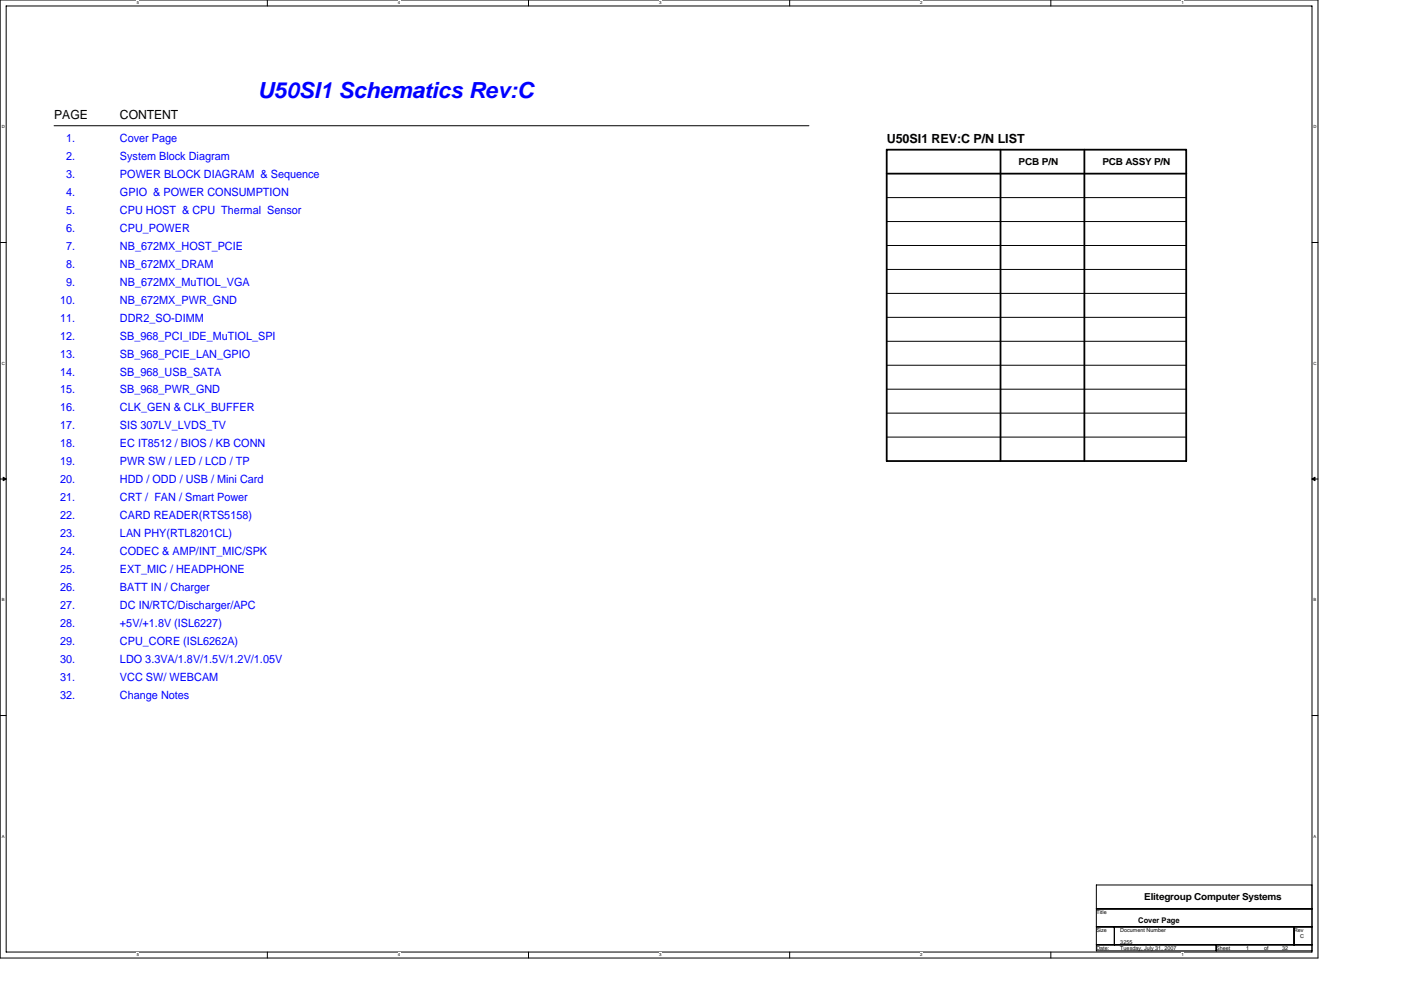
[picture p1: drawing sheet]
<svg xmlns="http://www.w3.org/2000/svg" width="297mm" height="210mm" viewBox="0 0 297 210" stroke-linecap="round" stroke-linejoin="round" font-family="sans-serif">
<defs><g id="words">
<text font-size="4.7" fill="#00f" x="54.6" y="20.8">U50SI1 Schematics Rev:C</text>
<g font-size="2.7">
<text x="11.5" y="25.3">PAGE</text>
<text x="25.4" y="25.3">CONTENT</text>
<text x="188" y="30.4">U50SI1 REV:C P/N LIST</text>
</g>
<g font-size="2.4" fill="#00f">
<text x="14" y="30.1">1.</text>
<text x="14" y="33.9">2.</text>
<text x="25.4" y="33.9">System Block Diagram</text>
<text x="25.4" y="30.1">Cover Page</text>
<text x="14" y="37.7">3.</text>
<text x="14" y="41.6">4.</text>
<text x="25.4" y="41.6">GPIO &amp; POWER CONSUMPTION</text>
<text x="25.4" y="37.7">POWER BLOCK DIAGRAM &amp; Sequence</text>
<text x="14" y="45.4">5.</text>
<text x="25.4" y="45.4">CPU HOST &amp; CPU Thermal Sensor</text>
<text x="14" y="49.2">6.</text>
<text x="14" y="53">7.</text>
<text x="25.4" y="49.2">CPU_POWER</text>
<text x="25.4" y="53">NB_672MX_HOST_PCIE</text>
<text x="14" y="56.8">8.</text>
<text x="25.4" y="56.8">NB_672MX_DRAM</text>
<text x="12.7" y="64.4">10.</text>
<text x="14" y="60.6">9.</text>
<text x="25.4" y="60.6">NB_672MX_MuTIOL_VGA</text>
<text x="25.4" y="64.4">NB_672MX_PWR_GND</text>
<text x="12.7" y="68.2">11.</text>
<text x="25.4" y="68.2">DDR2_SO-DIMM</text>
<text x="12.7" y="72">12.</text>
<text x="12.7" y="75.8">13.</text>
<text x="25.4" y="72">SB_968_PCI_IDE_MuTIOL_SPI</text>
<text x="25.4" y="75.8">SB_968_PCIE_LAN_GPIO</text>
<text x="12.7" y="79.7">14.</text>
<text x="12.7" y="83.5">15.</text>
<text x="25.4" y="79.6">SB_968_USB_SATA</text>
<text x="25.4" y="83.5">SB_968_PWR_GND</text>
<text x="12.7" y="87.3">16.</text>
<text x="25.4" y="87.3">CLK_GEN &amp; CLK_BUFFER</text>
<text x="12.7" y="91.1">17.</text>
<text x="12.7" y="94.9">18.</text>
<text x="25.4" y="94.9">EC IT8512 / BIOS / KB CONN</text>
<text x="25.4" y="91.1">SIS 307LV_LVDS_TV</text>
<text x="12.7" y="98.7">19.</text>
<text x="25.4" y="98.7">PWR SW / LED / LCD / TP</text>
<text x="12.7" y="106.3">21.</text>
<text x="12.7" y="102.5">20.</text>
<text x="25.4" y="102.5">HDD / ODD / USB / Mini Card</text>
<text x="25.4" y="106.3">CRT / FAN / Smart Power</text>
<text x="12.7" y="113.9">23.</text>
<text x="12.7" y="110.1">22.</text>
<text x="25.4" y="110.1">CARD READER(RTS5158)</text>
<text x="25.4" y="113.9">LAN PHY(RTL8201CL)</text>
<text x="12.7" y="117.8">24.</text>
<text x="25.4" y="117.7">CODEC &amp; AMP/INT_MIC/SPK</text>
<text x="12.7" y="125.4">26.</text>
<text x="12.7" y="121.6">25.</text>
<text x="25.4" y="121.6">EXT_MIC / HEADPHONE</text>
<text x="25.4" y="125.4">BATT IN / Charger</text>
<text x="12.7" y="129.2">27.</text>
<text x="25.4" y="129.2">DC IN/RTC/Discharger/APC</text>
<text x="12.7" y="133">28.</text>
<text x="12.7" y="136.8">29.</text>
<text x="25.4" y="136.8">CPU_CORE (ISL6262A)</text>
<text x="25.4" y="133">+5V/+1.8V (ISL6227)</text>
<text x="12.7" y="140.6">30.</text>
<text x="25.4" y="140.6">LDO 3.3VA/1.8V/1.5V/1.2V/1.05V</text>
<text x="12.7" y="148.2">32.</text>
<text x="12.7" y="144.4">31.</text>
<text x="25.4" y="148.2">Change Notes</text>
<text x="25.4" y="144.4">VCC SW/ WEBCAM</text>
</g>
<g font-size="2">
<text x="215.9" y="34.9">PCB P/N</text>
<text x="233.7" y="34.9">PCB ASSY P/N</text>
<text x="242.6" y="190.9">Elitegroup Computer Systems</text>
</g>
<text font-size="1.7" x="241.3" y="195.9">Cover Page</text>
<g font-size="1.1">
<text x="232.4" y="193.8">Title</text>
<text x="232.4" y="197.6">Size</text>
<text x="237.5" y="197.6">Document Number</text>
<text x="274.4" y="197.6">Rev</text>
<text x="232.4" y="201.4">Date:</text>
<text x="237.5" y="201.4">Tuesday, July 31, 2007</text>
<text x="237.5" y="200.2">3255</text>
<text x="257.8" y="201.4">Sheet</text>
<text x="264.2" y="201.4">1</text>
<text x="268" y="201.4">of</text>
<text x="271.8" y="201.4">32</text>
<text x="275.6" y="198.9">C</text>
</g>
<g font-size=".9">
<text x="29" y=".9">5</text>
<text x="84.4" y=".9">4</text>
<text x="139.7" y=".9">3</text>
<text x="195.1" y=".9">2</text>
<text x="250.5" y=".9">1</text>
<text x=".4" y="27.2">D</text>
<text x="278.5" y="27.2">D</text>
<text x=".4" y="77.3">C</text>
<text x="278.5" y="77.3">C</text>
<text x=".4" y="127.5">B</text>
<text x="278.5" y="127.5">B</text>
<text x=".4" y="177.7">A</text>
<text x="278.5" y="177.7">A</text>
<text x="29" y="202.9">5</text>
<text x="84.4" y="202.9">4</text>
<text x="139.7" y="202.9">3</text>
<text x="195.1" y="202.9">2</text>
<text x="250.5" y="202.9">1</text>
</g>
</g></defs>
<path d="M0 0h279.4v203.2h-279.4zM1.3 1.3h276.9v200.6h-276.9z" fill="none" stroke="#000" stroke-width=".21"/>
<g fill="#fff">
<path d="M29 .1h.5v1h-.5z"/>
<path d="M29 202.1h.5v1h-.5z"/>
</g>
<path d="M56.7 0v1.3M56.7 201.9v1.3" fill="none" stroke="#000" stroke-width=".21"/>
<g fill="#fff">
<path d="M84.4 .1h.5v1h-.5z"/>
<path d="M84.4 202.1h.5v1h-.5z"/>
</g>
<path d="M112.1 0v1.3M112.1 201.9v1.3" fill="none" stroke="#000" stroke-width=".21"/>
<g fill="#fff">
<path d="M139.7 .1h.5v1h-.5z"/>
<path d="M139.7 202.1h.5v1h-.5z"/>
</g>
<path d="M167.4 0v1.3M167.4 201.9v1.3" fill="none" stroke="#000" stroke-width=".21"/>
<g fill="#fff">
<path d="M195.1 .1h.5v1h-.5z"/>
<path d="M195.1 202.1h.5v1h-.5z"/>
</g>
<path d="M222.8 0v1.3M222.8 201.9v1.3" fill="none" stroke="#000" stroke-width=".21"/>
<g fill="#fff">
<path d="M250.5 .1h.5v1h-.5z"/>
<path d="M250.5 202.1h.5v1h-.5z"/>
<path d="M.4 26.4h.6v.9h-.6z"/>
<path d="M278.5 26.4h.6v.9h-.6z"/>
<path d="M.4 76.5h.6v1h-.6z"/>
<path d="M278.5 76.5h.6v1h-.6z"/>
</g>
<path d="M0 51.4h1.3M278.2 51.4h1.2" fill="none" stroke="#000" stroke-width=".21"/>
<g fill="#fff">
<path d="M.4 126.7h.5v1h-.5z"/>
<path d="M278.5 126.7h.6v1h-.6z"/>
</g>
<path d="M0 101.6h1.3M278.2 101.6h1.2" fill="none" stroke="#000" stroke-width=".21"/>
<path d="M.7 101.2l.6 .4-.6 .4zM278.2 101.6l.6-.4v.8z" fill="#000" stroke="#000" stroke-width=".21"/>
<g fill="#fff">
<path d="M.4 176.8h.5v1h-.5z"/>
<path d="M278.5 176.8h.6v1h-.6z"/>
</g>
<g fill="none" stroke="#000" stroke-width=".21">
<path d="M11.5 26.7h160M188 41.9h63.5M188 52.1h63.5M188 57.1h63.5M188 47h63.5M188 62.2h63.5M188 77.5h63.5M188 72.4h63.5M188 67.3h63.5M188 82.5h63.5M188 87.6h63.5M188 92.7h63.5"/>
<path d="M0 151.8h1.3M278.2 151.8h1.2M232.4 187.7h45.8v14h-45.8zM232.4 192.8h45.8M232.4 196.6h45.8M236.3 196.6v3.8M274.4 196.6v3.8M232.4 200.4h45.8M257.8 200.4v1.3"/>
</g>
<path d="M188 36.8h63.5M188 31.7h63.5v66.1h-63.5zM212.1 31.7v66.1M229.9 31.7v66.1" fill="none" stroke="#000" stroke-width=".38"/>
<use href="#words"/>
</svg>
